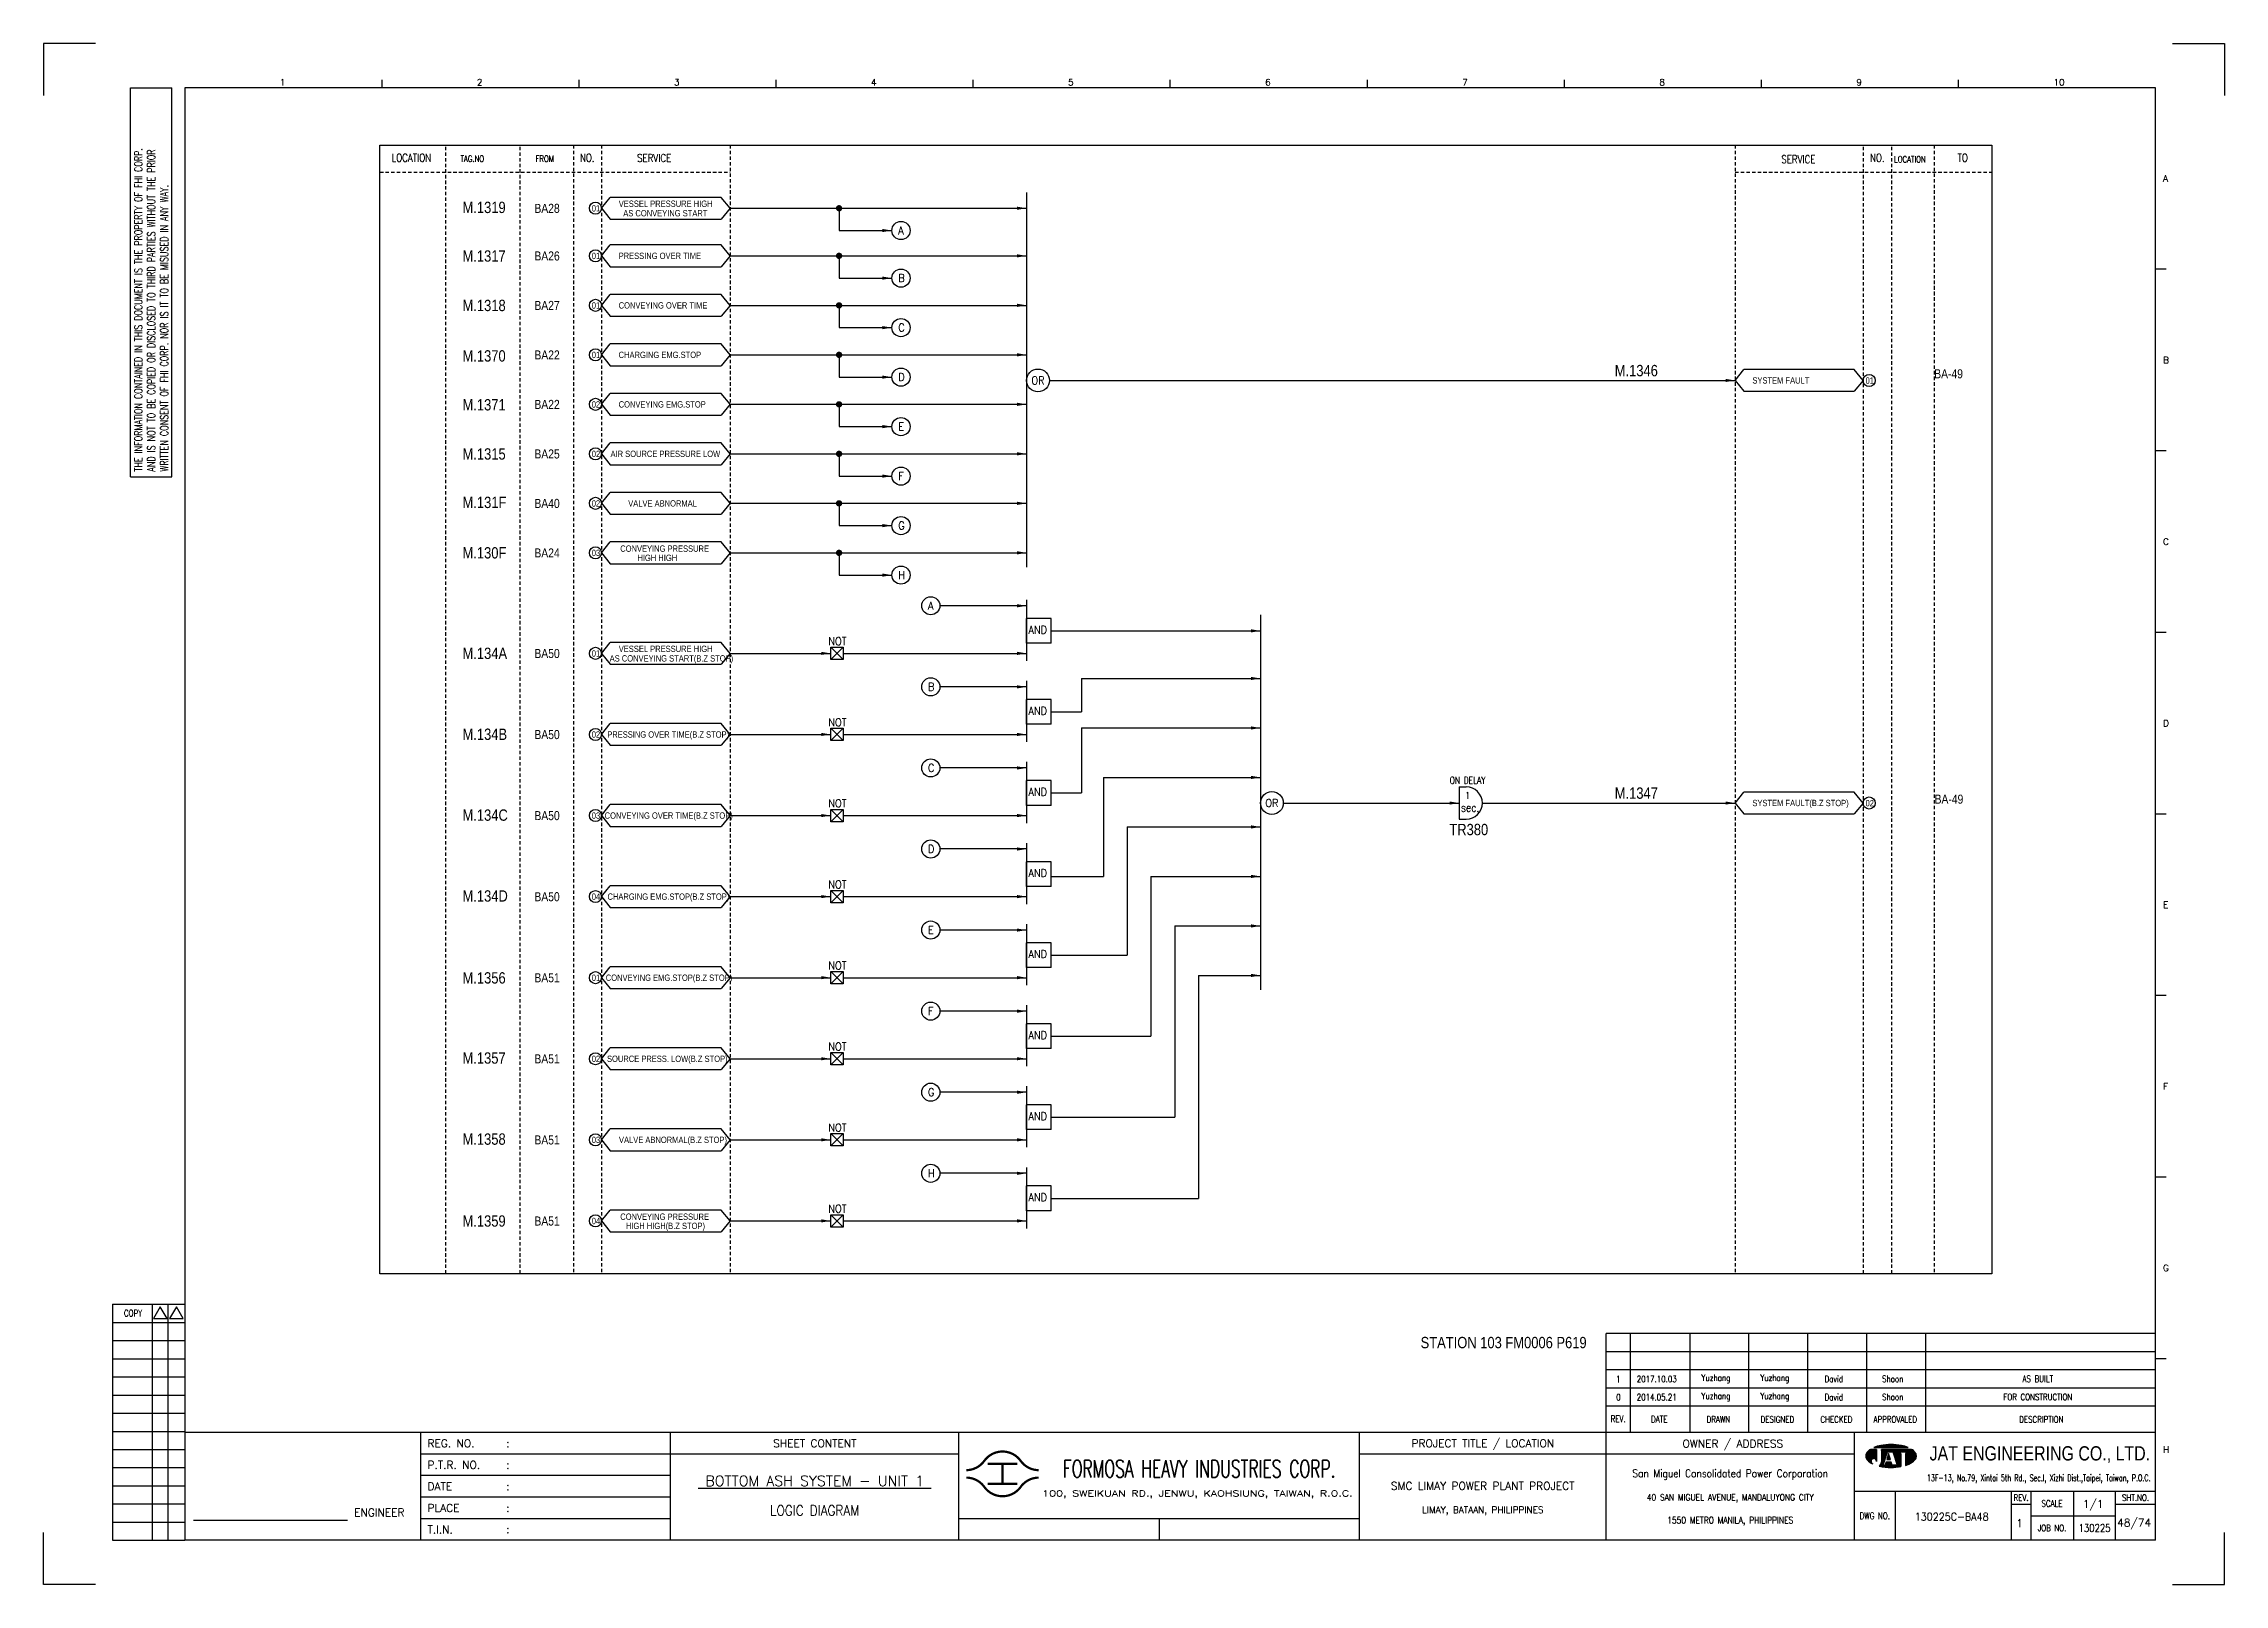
# Model space of a CAD drawing. Extents: x 576 to 1542, y -43 to 639.
import ezdxf
from ezdxf.enums import TextEntityAlignment as Align

# ---------------------------------------------------------------- set-up
doc = ezdxf.new("R2010")
doc.units = 0
doc.header["$MEASUREMENT"] = 0
doc.linetypes.add('HIDDEN', pattern=[4, 1.5, -1, 1.5])
doc.layers.get('0').update_dxf_attribs({"linetype": 'CONTINUOUS'})
doc.layers.get('DEFPOINTS').update_dxf_attribs({"linetype": 'CONTINUOUS'})
for name, color, linetype in [('B_DIM', 7, 'CONTINUOUS'), ('CON', 4, 'CONTINUOUS'), ('DCS', 7, 'CONTINUOUS'), ('DIM', 3, 'CONTINUOUS'), ('HID', 2, 'HIDDEN'), ('T', 2, 'CONTINUOUS'), ('TEXT', 7, 'CONTINUOUS'), ('圖框CON', 4, 'CONTINUOUS'), ('圖框DIM', 3, 'CONTINUOUS'), ('框線', 6, 'CONTINUOUS')]:
    doc.layers.add(name, color=color, linetype=linetype)
doc.styles.add('AEH', font='simplex', dxfattribs={"width": 0.8, "bigfont": 'ae'})
doc.styles.add('DAYUKP', font='complex', dxfattribs={"bigfont": 'DAYUKP.SHX'})
doc.styles.add('E2', font='simplex.shx', dxfattribs={"height": 2})
doc.styles.add('E3', font='simplex.shx', dxfattribs={"height": 3})
doc.styles.add('E4', font='simplex.shx', dxfattribs={"height": 4})
doc.styles.add('ROMANS', font='romans', dxfattribs={"width": 0.8})
doc.styles.add('style3', font='ARIALN.TTF')
doc.styles.add('WMF-Arial0', font='arial.ttf')

msp = doc.modelspace()

# ---------------------------------------------------------------- texts
at = {"layer": 'CON', "style": 'ROMANS'}
for s, height, width, p in [('LOCATION', 3.5, 0.8, (739.12, 588.83)), ('NO.', 3.5, 0.8, (817.02, 588.83)), ('SERVICE', 3.5, 0.8, (846.67, 588.75)), ('SERVICE', 3.5, 0.8, (1353.48, 588.18)), ('NO.', 3.5, 0.8, (1388.45, 588.83)), ('TO', 3.5, 0.8, (1426.25, 588.83)), ('OR', 3.5, 0.9, (1016.67, 490.25)), ('NOT', 3.5, 0.9, (927.86, 374.77)), ('NOT', 3.5, 0.9, (927.86, 338.87)), ('NOT', 3.5, 0.9, (927.86, 302.97)), ('OR', 3.5, 0.9, (1120.29, 303.12)), ('sec.', 3.78, 0.8, (1208.1, 301.11)), ('1', 3.02, 0.8, (1206.99, 306.49)), ('NOT', 3.5, 0.9, (927.86, 267.07)), ('NOT', 3.5, 0.9, (927.86, 231.17)), ('NOT', 3.5, 0.9, (927.86, 195.27)), ('NOT', 3.5, 0.9, (927.86, 159.37)), ('NOT', 3.5, 0.9, (927.86, 123.47))]:
    msp.add_text(s, height=height, dxfattribs=dict(at, width=width)).set_placement(p, align=Align.MIDDLE)
for s, height, width, p in [('TAG.NO', 2.8, 0.8, (760.86, 586.17)), ('FROM', 2.8, 0.8, (794.11, 586.17)), ('LOCATION', 2.8, 0.8, (1395.88, 585.93)), ('AND', 3.5, 0.9, (1012.42, 377.05)), ('AND', 3.5, 0.9, (1012.42, 341.15)), ('AND', 3.5, 0.9, (1012.42, 305.25)), ('ON DELAY', 3.024, 0.8, (1199.03, 310.72)), ('AND', 3.5, 0.9, (1012.42, 269.35)), ('AND', 3.5, 0.9, (1012.42, 233.45)), ('AND', 3.5, 0.9, (1012.42, 197.55)), ('AND', 3.5, 0.9, (1012.42, 161.65)), ('AND', 3.5, 0.9, (1012.42, 125.75))]:
    msp.add_text(s, height=height, dxfattribs=dict(at, width=width)).set_placement(p, align=Align.BOTTOM_LEFT)
at = {"layer": 'CON', "style": 'style3'}
for s, p in [('VESSEL PRESSURE HIGH ', (830.98, 566.26)), ('01', (819.03, 564.22)), ('AS CONVEYING START', (832.97, 562.05)), ('01', (819.03, 543.14)), ('PRESSING OVER TIME', (830.93, 543.17)), ('01', (819.03, 521.22)), ('CONVEYING OVER TIME', (830.93, 521.25)), ('01', (819.03, 499.3)), ('CHARGING EMG.STOP', (830.93, 499.33)), ('SYSTEM FAULT', (1333.12, 488.03)), ('01', (1383.24, 487.97)), ('02', (819.03, 477.38)), ('CONVEYING EMG.STOP', (830.93, 477.41)), ('02', (819.03, 455.47)), ('AIR SOURCE PRESSURE LOW', (827.33, 455.49)), ('02', (819.03, 433.55)), ('VALVE ABNORMAL', (835.16, 433.57)), ('CONVEYING PRESSURE ', (831.64, 413.53)), ('03', (819.03, 411.63)), (' HIGH HIGH', (838.31, 409.46)), ('01', (819.03, 367.11)), ('AS CONVEYING START(B.Z STOP)', (826.95, 364.93)), ('VESSEL PRESSURE HIGH ', (830.98, 369.15)), ('02', (819.03, 331.21)), ('PRESSING OVER TIME(B.Z STOP)', (825.88, 331.23)), ('SYSTEM FAULT(B.Z STOP)', (1333.12, 300.9)), ('02', (1383.24, 300.84)), ('03', (819.03, 295.31)), ('CONVEYING OVER TIME(B.Z STOP)', (824.73, 295.33)), ('04', (819.03, 259.41)), ('CHARGING EMG.STOP(B.Z STOP)', (825.99, 259.43)), ('01', (819.03, 223.51)), ('CONVEYING EMG.STOP(B.Z STOP)', (825.23, 223.53)), ('02', (819.03, 187.61)), ('SOURCE PRESS. LOW(B.Z STOP)', (825.77, 187.63)), ('03', (819.03, 151.71)), ('VALVE ABNORMAL(B.Z STOP)', (831.07, 151.73)), ('04', (819.03, 115.81)), ('CONVEYING PRESSURE ', (831.64, 117.71)), (' HIGH HIGH(B.Z STOP)', (833.21, 113.63))]:
    msp.add_text(s, height=2.8, dxfattribs=at).set_placement(p, align=Align.BOTTOM_LEFT)
for s, p in [('BA28', (793.61, 566.45)), ('BA26', (793.61, 545.37)), ('BA27', (793.61, 523.45)), ('BA22', (793.61, 501.53)), ('BA22', (793.61, 479.62)), ('BA25', (793.61, 457.7)), ('BA40', (793.61, 435.78)), ('BA24', (793.61, 413.86)), ('BA50', (793.61, 369.34)), ('BA50', (793.61, 333.44)), ('BA50', (793.61, 297.54)), ('BA50', (793.61, 261.64)), ('BA51', (793.61, 225.74)), ('BA51', (793.61, 189.84)), ('BA51', (793.61, 153.94)), ('BA51', (793.61, 118.04))]:
    msp.add_text(s, height=4, dxfattribs=at).set_placement(p, align=Align.MIDDLE_LEFT)
at = {"layer": 'CON', "color": 6, "style": 'ROMANS', "width": 0.9}
for s, p in [('A', (954.76, 553.87)), ('B', (954.76, 532.79)), ('C', (954.76, 510.87)), ('D', (954.76, 488.95)), ('E', (954.76, 467.03)), ('F', (954.76, 445.11)), ('G', (954.76, 423.19)), ('H', (954.76, 401.27)), ('A', (967.96, 387.7)), ('B', (967.96, 351.8)), ('C', (967.96, 315.89)), ('D', (967.96, 279.99)), ('E', (967.96, 244.09)), ('F', (967.96, 208.19)), ('G', (967.96, 172.29)), ('H', (967.96, 136.39))]:
    msp.add_text(s, height=3.5, dxfattribs=at).set_placement(p, align=Align.BOTTOM_LEFT)
at = {"layer": 'CON', "style": 'style3'}
for p in [(1413.65, 491.19), (1413.81, 302.84)]:
    msp.add_text('BA-49', height=4, dxfattribs=at).set_placement(p)
at = {"layer": 'DCS', "linetype": 'ByBlock', "style": 'style3'}
for s, p in [('M.1319', (761.78, 564.38)), ('M.1317', (761.78, 542.86)), ('M.1318', (761.78, 520.96)), ('M.1370', (761.78, 498.61)), ('M.1346', (1272.14, 492.11)), ('M.1371', (761.78, 476.98)), ('M.1315', (761.78, 455.2)), ('M.131F', (761.78, 433.75)), ('M.130F', (761.78, 411.42)), ('M.134A', (761.78, 366.92)), ('M.134B', (761.78, 331.07)), ('M.1347', (1272.14, 305.01)), ('M.134C', (761.78, 295.28)), ('TR380', (1198.89, 288.89)), ('M.134D', (761.78, 259.47)), ('M.1356', (761.78, 223.19)), ('M.1357', (761.78, 187.71)), ('M.1358', (761.78, 151.81)), ('M.1359', (761.78, 115.55)), ('STATION 103 FM0006 P619', (1186.15, 61.71))]:
    msp.add_text(s, height=5, dxfattribs=at).set_placement(p)
at = {"layer": 'T', "style": 'AEH', "width": 0.8}
for s, height, p in [('1', 2.87, (1273.73, 48.03)), ('2017.10.03', 2.871, (1290.74, 48.07)), ('Yuzhang', 2.871, (1316.94, 48.15)), ('Yuzhang', 2.871, (1343.05, 48.15)), ('David', 2.871, (1369.17, 48.15)), ('Shoon', 2.871, (1395.28, 48.15)), ('AS BUILT', 2.871, (1459.55, 48.15)), ('0', 2.87, (1273.73, 39.99)), ('2014.05.21', 2.871, (1290.74, 40.03)), ('Yuzhang', 2.871, (1316.94, 40.11)), ('Yuzhang', 2.871, (1343.05, 40.11)), ('David', 2.871, (1369.17, 40.11)), ('Shoon', 2.871, (1395.28, 40.11)), ('FOR CONSTRUCTION', 2.8714, (1459.55, 40.11))]:
    msp.add_text(s, height=height, dxfattribs=at).set_placement(p, align=Align.MIDDLE)
at = {"layer": 'TEXT', "color": 2, "style": 'E3', "width": 0.8}
msp.add_text('130225', height=3.446, dxfattribs=at).set_placement((1484.68, -17.91), align=Align.MIDDLE_CENTER)

# ---------------------------------------------------------------- blocks, each defined once
blk = doc.blocks.new('LEADER')
at = {"layer": 'CON'}
blk.add_solid([(0.85, -0.57), (0.85, -1.57), (3.85, -1.07)], dxfattribs=at)
blk = doc.blocks.new('Sht_Cont_T3')
at = {"layer": 'TEXT', "color": 3, "linetype": 'Continuous', "style": 'E4'}
for tag, p in [('$SHT_CONT_L1$', (55.63, 24.91)), ('$SHT_CONT_L2$', (55.63, 16.61)), ('$SHT_CONT_L3$', (55.63, 8.3))]:
    blk.add_attdef(tag, text='', height=4, dxfattribs=at).set_placement(p, align=Align.MIDDLE)
blk = doc.blocks.new('1880-TITLE_BLK')
at = {"layer": 'TEXT', "color": 2, "linetype": 'Continuous', "style": 'E3'}
for tag, p in [('DWG_NO', (736.41, 26.44)), ('REV', (762.59, 23.97)), ('SCALE', (790.95, 31.17)), ('SHT_NO', (806.74, 23.97))]:
    blk.add_attdef(tag, text='', height=3, dxfattribs=at).set_placement(p, align=Align.MIDDLE)
at = {"layer": 'TEXT', "linetype": 'Continuous', "style": 'E2', "width": 0.6}
for tag, p in [('REV_DATE', (418.65, 19.76)), ('APPR_DATE', (492.93, 19.76))]:
    blk.add_attdef(tag, text='', height=2, dxfattribs=at).set_placement(p, align=Align.MIDDLE_LEFT)
blk = doc.blocks.new('1')
at = {"ltscale": 500, "const_width": 0.99}
blk.add_lwpolyline([(1686.83, 57.65, -0.241531), (1678.79, 61.78, 0.512989), (1662.7, 61.78, -0.241531), (1654.66, 57.65, -0.241531)], format="xyb", dxfattribs=at)
for points in [[(1664.14, 60.4), (1677.35, 60.4)], [(1670.74, 60.4), (1670.74, 51.6)], [(1664.14, 51.6), (1677.35, 51.6)]]:
    blk.add_lwpolyline(points, dxfattribs=at)
at = {"const_width": 0.99}
blk.add_lwpolyline([(1686.83, 54.35, 0.241531), (1678.79, 50.22, -0.512989), (1662.7, 50.22, 0.241531), (1654.66, 54.35, 0.241531)], format="xyb", dxfattribs=at)
at = {"layer": 'B_DIM'}
for p, q in [((2181.53, 118.11), (1938.08, 118.11)), ((1938.08, 74.29), (1938.08, 118.11)), ((1948.92, 74.29), (1948.92, 118.11)), ((1975.28, 74.29), (1975.28, 118.11)), ((2001.39, 74.29), (2001.39, 118.11)), ((2027.5, 74.29), (2027.5, 118.11)), ((2053.62, 74.29), (2053.62, 118.11)), ((2079.73, 74.29), (2079.73, 118.11)), ((2181.53, 110.07), (1938.08, 110.07)), ((1938.08, 77.93), (1938.08, 104.33)), ((2181.53, 102.03), (1938.08, 102.03)), ((2181.53, 93.99), (1938.08, 93.99)), ((2181.53, 85.95), (1938.08, 85.95))]:
    blk.add_line(p, q, dxfattribs=at)
at = {"layer": 'CON'}
for points in [[(1523.67, 26.6), (1523.67, 74.29)], [(1651.45, 26.6), (1651.45, 74.29)]]:
    blk.add_lwpolyline(points, dxfattribs=at)
at = {"layer": 'CON', "ltscale": 500}
for points in [[(1523.67, 64.75), (1413.11, 64.75)], [(1651.45, 64.75), (1523.67, 64.75)], [(1523.67, 55.22), (1413.11, 55.22)], [(1523.67, 45.69), (1413.11, 45.69)], [(1523.67, 36.15), (1413.11, 36.15)]]:
    blk.add_lwpolyline(points, dxfattribs=at)
at = {"layer": 'DEFPOINTS'}
for points in [[(1268.99, 689.33), (1246.02, 689.33), (1246.02, 666.36)], [(2189, 689.33), (2211.97, 689.33), (2211.97, 666.36)], [(1268.99, 7.08), (1246.02, 7.08), (1246.02, 30.05)], [(2189, 7.08), (2211.97, 7.08), (2211.97, 30.05)]]:
    blk.add_lwpolyline(points, dxfattribs=at)
at = {"layer": 'DIM'}
for p, q in [((1276.46, 131.12), (1276.46, 26.6)), ((1276.46, 131.12), (1308.62, 131.12)), ((1294.26, 26.6), (1294.26, 131.12)), ((1301.15, 26.6), (1301.15, 131.12)), ((1276.46, 123.08), (1308.62, 123.08)), ((1276.46, 115.04), (1308.62, 115.04)), ((1276.46, 107), (1308.62, 107)), ((1276.46, 98.96), (1308.62, 98.96)), ((1276.46, 90.92), (1308.62, 90.92)), ((1276.46, 82.88), (1308.62, 82.88)), ((1276.46, 74.84), (1308.62, 74.84)), ((1276.46, 66.8), (1308.62, 66.8)), ((1276.46, 58.76), (1308.62, 58.76)), ((1276.46, 50.72), (1308.62, 50.72)), ((1276.46, 42.68), (1308.62, 42.68)), ((1276.46, 34.64), (1308.62, 34.64)), ((1276.46, 26.6), (1308.62, 26.6))]:
    blk.add_line(p, q, dxfattribs=at)
for points in [[(1297.7, 129.98), (1294.72, 124.81), (1300.69, 124.81)], [(1304.83, 129.98), (1301.84, 124.81), (1307.81, 124.81)]]:
    blk.add_lwpolyline(points, close=True, dxfattribs=at)
at = {"layer": 'T', "lineweight": -3}
for p, q in [((2056.73, 67.67), (2071.93, 67.67)), ((2057.91, 66.87), (2055.21, 66.87)), ((2057.91, 66.87), (2057.91, 61.52)), ((2073.45, 66.87), (2060.05, 66.87)), ((2060.05, 66.33), (2060.05, 66.87)), ((2060.05, 66.87), (2060.05, 61.23)), ((2061.8, 63.05), (2060.05, 61.24)), ((2060.85, 59.91), (2062.72, 65.8)), ((2061.65, 59.91), (2060.85, 59.91)), ((2062.08, 61.25), (2061.65, 59.91)), ((2064.44, 61.25), (2062.08, 61.25)), ((2063.26, 65), (2062.41, 62.32)), ((2062.41, 62.32), (2064.1, 62.32)), ((2062.72, 65.8), (2065.13, 65.8)), ((2064.1, 62.32), (2063.26, 65)), ((2063.79, 65.8), (2065.13, 65.8)), ((2064.86, 59.91), (2064.44, 61.25)), ((2067, 59.91), (2064.86, 59.91)), ((2065.13, 65.8), (2067, 59.91)), ((2066.74, 65.8), (2072.62, 65.8)), ((2066.74, 65), (2066.74, 65.8)), ((2068.61, 65), (2066.74, 65)), ((2068.61, 65), (2068.61, 59.21)), ((2072.62, 65), (2070.75, 65)), ((2070.75, 65), (2070.75, 59.74)), ((2072.62, 65.8), (2072.62, 65))]:
    blk.add_line(p, q, dxfattribs=at)
at = {"layer": 'T', "color": 0, "lineweight": -3}
for p, q in [((2056.94, 67.67), (2057.09, 67.82)), ((2057.16, 67.67), (2057.44, 67.95)), ((2057.39, 67.67), (2057.78, 68.07)), ((2057.61, 67.67), (2058.11, 68.18)), ((2057.83, 67.67), (2058.43, 68.27)), ((2058.05, 67.67), (2058.73, 68.35)), ((2058.27, 67.67), (2059.03, 68.43)), ((2058.49, 67.67), (2059.32, 68.49)), ((2058.72, 67.67), (2059.6, 68.55)), ((2058.94, 67.67), (2059.87, 68.6)), ((2059.16, 67.67), (2060.14, 68.65)), ((2059.38, 67.67), (2060.41, 68.7)), ((2059.6, 67.67), (2060.67, 68.74)), ((2059.82, 67.67), (2060.93, 68.77)), ((2060.05, 67.67), (2061.18, 68.81)), ((2060.27, 67.67), (2061.44, 68.84)), ((2060.49, 67.67), (2061.69, 68.87)), ((2060.71, 67.67), (2061.93, 68.89)), ((2060.93, 67.67), (2062.18, 68.91)), ((2061.15, 67.67), (2062.42, 68.93)), ((2061.38, 67.67), (2062.66, 68.95)), ((2061.6, 67.67), (2062.89, 68.97)), ((2061.82, 67.67), (2063.13, 68.98)), ((2062.04, 67.67), (2063.36, 68.99)), ((2062.26, 67.67), (2063.59, 69)), ((2062.48, 67.67), (2063.82, 69)), ((2062.71, 67.67), (2064.04, 69.01)), ((2062.93, 67.67), (2064.27, 69.01)), ((2063.15, 67.67), (2064.49, 69.01)), ((2063.37, 67.67), (2064.71, 69.01)), ((2063.59, 67.67), (2064.92, 69)), ((2063.81, 67.67), (2065.14, 69)), ((2064.04, 67.67), (2065.35, 68.99)), ((2064.26, 67.67), (2065.56, 68.98)), ((2064.48, 67.67), (2065.78, 68.97)), ((2064.7, 67.67), (2065.98, 68.95)), ((2064.92, 67.67), (2066.19, 68.94)), ((2065.14, 67.67), (2066.4, 68.92)), ((2065.37, 67.67), (2066.6, 68.9)), ((2065.59, 67.67), (2066.8, 68.88)), ((2065.81, 67.67), (2067, 68.86)), ((2066.03, 67.67), (2067.2, 68.84)), ((2066.25, 67.67), (2067.4, 68.82)), ((2066.47, 67.67), (2067.6, 68.79)), ((2066.7, 67.67), (2067.79, 68.77)), ((2066.92, 67.67), (2067.98, 68.74)), ((2067.14, 67.67), (2068.18, 68.71)), ((2067.36, 67.67), (2068.37, 68.68)), ((2067.58, 67.67), (2068.56, 68.64)), ((2067.81, 67.67), (2068.75, 68.61)), ((2068.03, 67.67), (2068.93, 68.58)), ((2068.25, 67.67), (2069.12, 68.54)), ((2068.47, 67.67), (2069.3, 68.5)), ((2068.69, 67.67), (2069.48, 68.46)), ((2068.91, 67.67), (2069.66, 68.42)), ((2069.14, 67.67), (2069.84, 68.37)), ((2069.36, 67.67), (2070.01, 68.33)), ((2069.58, 67.67), (2070.19, 68.28)), ((2069.8, 67.67), (2070.36, 68.23)), ((2070.02, 67.67), (2070.53, 68.18)), ((2070.24, 67.67), (2070.7, 68.13)), ((2070.47, 67.67), (2070.87, 68.07)), ((2070.69, 67.67), (2071.03, 68.02)), ((2070.91, 67.67), (2071.2, 67.96)), ((2071.13, 67.67), (2071.36, 67.9)), ((2071.35, 67.67), (2071.52, 67.84)), ((2071.57, 67.67), (2071.68, 67.77)), ((2071.8, 67.67), (2071.83, 67.71)), ((2053.09, 63.82), (2056.14, 66.87)), ((2053.09, 64.04), (2055.92, 66.87)), ((2053.11, 63.62), (2056.36, 66.87)), ((2053.12, 64.29), (2055.7, 66.87)), ((2053.14, 63.43), (2056.58, 66.87)), ((2053.18, 63.25), (2056.8, 66.87)), ((2053.18, 64.57), (2055.47, 66.87)), ((2053.24, 63.08), (2057.03, 66.87)), ((2053.29, 64.91), (2055.25, 66.87)), ((2053.3, 62.92), (2057.25, 66.87)), ((2053.37, 62.77), (2057.47, 66.87)), ((2053.45, 62.63), (2057.69, 66.87)), ((2053.54, 62.5), (2057.91, 66.86)), ((2053.61, 65.45), (2054.47, 66.31)), ((2053.64, 62.37), (2057.91, 66.64)), ((2053.74, 62.25), (2057.91, 66.42)), ((2053.84, 62.14), (2057.91, 66.2)), ((2053.95, 62.02), (2057.91, 65.98)), ((2054.07, 61.91), (2057.91, 65.75)), ((2054.18, 61.8), (2057.91, 65.53)), ((2054.29, 61.7), (2057.91, 65.31)), ((2054.41, 61.59), (2057.91, 65.09)), ((2054.53, 61.49), (2057.91, 64.87)), ((2054.65, 61.39), (2057.91, 64.65)), ((2054.78, 61.29), (2055.59, 62.11)), ((2054.9, 61.2), (2055.48, 61.77)), ((2055.03, 61.11), (2055.46, 61.53)), ((2055.16, 61.01), (2055.47, 61.33)), ((2055.3, 60.93), (2055.52, 61.15)), ((2055.43, 60.84), (2055.59, 60.99)), ((2055.57, 60.76), (2055.67, 60.85)), ((2055.71, 60.67), (2055.76, 60.73)), ((2055.85, 60.59), (2055.88, 60.62)), ((2056, 60.52), (2056, 60.52)), ((2056.12, 62.63), (2057.91, 64.42)), ((2056.14, 60.44), (2056.14, 60.44)), ((2056.46, 62.75), (2057.91, 64.2)), ((2056.7, 62.77), (2057.91, 63.98)), ((2056.9, 62.75), (2057.91, 63.76)), ((2057.08, 62.71), (2057.91, 63.54)), ((2057.23, 62.64), (2057.91, 63.32)), ((2057.37, 62.56), (2057.91, 63.09)), ((2057.5, 62.46), (2057.91, 62.87)), ((2057.61, 62.35), (2057.91, 62.65)), ((2057.7, 62.23), (2057.91, 62.43)), ((2057.79, 62.09), (2057.91, 62.21)), ((2057.85, 61.93), (2057.91, 61.99)), ((2057.89, 61.75), (2057.91, 61.76)), ((2057.91, 61.54), (2057.91, 61.55)), ((2059.09, 59.4), (2061.43, 61.74)), ((2059.28, 59.36), (2061.33, 61.42)), ((2059.46, 59.32), (2061.23, 61.09)), ((2059.64, 59.29), (2061.12, 60.77)), ((2059.83, 59.25), (2061.02, 60.44)), ((2059.86, 60.39), (2061.54, 62.07)), ((2059.98, 60.73), (2061.64, 62.39)), ((2060.02, 59.22), (2060.92, 60.12)), ((2060.03, 61), (2061.74, 62.72)), ((2060.05, 63.24), (2063.68, 66.87)), ((2060.05, 63.46), (2063.46, 66.87)), ((2060.05, 63.68), (2063.23, 66.87)), ((2060.05, 63.9), (2063.01, 66.87)), ((2060.05, 64.13), (2062.79, 66.87)), ((2060.05, 64.35), (2062.57, 66.87)), ((2060.05, 64.57), (2062.35, 66.87)), ((2060.05, 64.79), (2062.13, 66.87)), ((2060.05, 65.01), (2061.9, 66.87)), ((2060.05, 65.23), (2061.68, 66.87)), ((2060.05, 65.46), (2061.46, 66.87)), ((2060.05, 66.12), (2060.79, 66.87)), ((2060.05, 66.34), (2060.57, 66.87)), ((2060.05, 66.56), (2060.35, 66.87)), ((2060.05, 66.79), (2060.13, 66.87)), ((2060.05, 65.68), (2061.24, 66.87)), ((2060.05, 65.9), (2061.02, 66.87)), ((2060.05, 63.02), (2062.67, 65.64)), ((2060.05, 62.8), (2062.57, 65.32)), ((2060.05, 62.57), (2062.47, 64.99)), ((2060.05, 62.35), (2062.36, 64.67)), ((2060.05, 62.13), (2062.26, 64.34)), ((2060.05, 61.91), (2062.16, 64.02)), ((2060.05, 61.69), (2062.05, 63.69)), ((2060.05, 61.46), (2061.95, 63.37)), ((2060.05, 61.24), (2060.05, 61.24)), ((2060.21, 59.19), (2060.93, 59.91)), ((2060.4, 59.16), (2061.15, 59.91)), ((2060.59, 59.13), (2061.38, 59.91)), ((2060.78, 59.1), (2061.6, 59.91)), ((2060.98, 59.07), (2063.16, 61.25)), ((2061.17, 59.04), (2063.38, 61.25)), ((2061.37, 59.02), (2063.6, 61.25)), ((2061.57, 59), (2063.82, 61.25)), ((2061.68, 59.99), (2062.94, 61.25)), ((2061.77, 58.97), (2064.04, 61.25)), ((2061.78, 60.32), (2062.71, 61.25)), ((2061.88, 60.64), (2062.49, 61.25)), ((2061.97, 58.95), (2064.27, 61.25)), ((2061.99, 60.96), (2062.27, 61.25)), ((2062.17, 58.94), (2064.45, 61.21)), ((2062.38, 58.92), (2064.51, 61.05)), ((2062.45, 62.32), (2063.71, 63.57)), ((2062.5, 62.58), (2063.65, 63.74)), ((2062.58, 58.9), (2064.56, 60.88)), ((2062.6, 62.91), (2063.6, 63.91)), ((2062.68, 62.32), (2063.76, 63.4)), ((2062.7, 63.23), (2063.55, 64.08)), ((2062.79, 58.89), (2064.61, 60.71)), ((2062.8, 63.56), (2063.49, 64.25)), ((2062.83, 65.8), (2063.9, 66.87)), ((2062.9, 62.32), (2063.81, 63.24)), ((2062.91, 63.88), (2063.44, 64.42)), ((2063, 58.88), (2064.67, 60.54)), ((2063.01, 64.2), (2063.39, 64.58)), ((2063.05, 65.8), (2064.12, 66.87)), ((2063.11, 64.53), (2063.33, 64.75)), ((2063.12, 62.32), (2063.87, 63.07)), ((2063.21, 64.85), (2063.28, 64.92)), ((2063.21, 58.87), (2064.72, 60.37)), ((2063.27, 65.8), (2064.34, 66.87)), ((2063.34, 62.32), (2063.92, 62.9)), ((2063.43, 58.86), (2064.77, 60.2)), ((2063.49, 65.8), (2064.56, 66.87)), ((2063.56, 62.32), (2063.97, 62.73)), ((2063.64, 58.85), (2064.82, 60.03)), ((2063.72, 65.8), (2064.79, 66.87)), ((2063.78, 62.32), (2064.03, 62.56)), ((2063.86, 58.85), (2064.92, 59.91)), ((2063.94, 65.8), (2065.01, 66.87)), ((2064.01, 62.32), (2064.08, 62.39)), ((2064.08, 58.84), (2065.15, 59.91)), ((2064.16, 65.8), (2065.23, 66.87)), ((2064.3, 58.84), (2065.37, 59.91)), ((2064.38, 65.8), (2065.45, 66.87)), ((2064.52, 58.84), (2065.59, 59.91)), ((2064.6, 65.8), (2065.67, 66.87)), ((2064.74, 58.85), (2065.81, 59.91)), ((2064.82, 65.8), (2065.89, 66.87)), ((2064.97, 58.85), (2066.03, 59.91)), ((2065.05, 65.8), (2066.12, 66.87)), ((2065.16, 65.69), (2066.34, 66.87)), ((2065.2, 58.86), (2066.25, 59.91)), ((2065.22, 65.53), (2066.56, 66.87)), ((2065.27, 65.36), (2066.78, 66.87)), ((2065.32, 65.19), (2067, 66.87)), ((2065.38, 65.02), (2067.22, 66.87)), ((2065.43, 64.85), (2067.45, 66.87)), ((2065.43, 58.87), (2066.48, 59.91)), ((2065.48, 64.69), (2067.67, 66.87)), ((2065.54, 64.52), (2066.74, 65.71)), ((2065.59, 64.35), (2066.74, 65.49)), ((2065.65, 64.18), (2066.74, 65.27)), ((2065.66, 58.88), (2066.7, 59.91)), ((2065.7, 64.01), (2066.74, 65.05)), ((2065.75, 63.84), (2066.9, 65)), ((2065.81, 63.68), (2067.12, 65)), ((2065.86, 63.51), (2067.35, 65)), ((2065.9, 58.89), (2066.92, 59.91)), ((2065.91, 63.34), (2067.57, 65)), ((2065.97, 63.17), (2067.79, 65)), ((2066.02, 63), (2068.01, 65)), ((2066.07, 62.84), (2068.23, 65)), ((2066.13, 62.67), (2068.46, 65)), ((2066.14, 58.91), (2068.61, 61.38)), ((2066.18, 62.5), (2068.61, 64.93)), ((2066.23, 62.33), (2068.61, 64.71)), ((2066.29, 62.16), (2068.61, 64.48)), ((2066.34, 61.99), (2068.61, 64.26)), ((2066.38, 58.93), (2068.61, 61.16)), ((2066.39, 61.83), (2068.61, 64.04)), ((2066.45, 61.66), (2068.61, 63.82)), ((2066.5, 61.49), (2068.61, 63.6)), ((2066.56, 61.32), (2068.61, 63.38)), ((2066.61, 61.15), (2068.61, 63.15)), ((2066.62, 58.95), (2068.61, 60.94)), ((2066.66, 60.99), (2068.61, 62.93)), ((2066.72, 60.82), (2068.61, 62.71)), ((2066.77, 60.65), (2068.61, 62.49)), ((2066.82, 65.8), (2067.89, 66.87)), ((2066.82, 60.48), (2068.61, 62.27)), ((2066.87, 58.97), (2068.61, 60.72)), ((2066.88, 60.31), (2068.61, 62.05)), ((2066.93, 60.14), (2068.61, 61.82)), ((2066.98, 59.98), (2068.61, 61.6)), ((2067.04, 65.8), (2068.11, 66.87)), ((2067.11, 59), (2068.61, 60.49)), ((2067.26, 65.8), (2068.33, 66.87)), ((2067.37, 59.03), (2068.61, 60.27)), ((2067.48, 65.8), (2068.55, 66.87)), ((2067.62, 59.06), (2068.61, 60.05)), ((2067.71, 65.8), (2068.78, 66.87)), ((2067.88, 59.1), (2068.61, 59.83)), ((2067.93, 65.8), (2069, 66.87)), ((2068.14, 59.14), (2068.61, 59.61)), ((2068.15, 65.8), (2069.22, 66.87)), ((2068.37, 65.8), (2069.44, 66.87)), ((2068.4, 59.18), (2068.61, 59.38)), ((2068.59, 65.8), (2069.66, 66.87)), ((2068.81, 65.8), (2069.88, 66.87)), ((2069.04, 65.8), (2070.11, 66.87)), ((2069.26, 65.8), (2070.33, 66.87)), ((2069.48, 65.8), (2070.55, 66.87)), ((2069.7, 65.8), (2070.77, 66.87)), ((2069.92, 65.8), (2070.99, 66.87)), ((2070.14, 65.8), (2071.21, 66.87)), ((2070.37, 65.8), (2071.44, 66.87)), ((2070.59, 65.8), (2071.66, 66.87)), ((2070.75, 63.08), (2074.07, 66.4)), ((2070.75, 62.86), (2074.19, 66.3)), ((2070.75, 62.63), (2074.31, 66.2)), ((2070.75, 62.41), (2074.43, 66.09)), ((2070.75, 62.19), (2074.54, 65.98)), ((2070.75, 61.97), (2074.66, 65.87)), ((2070.75, 61.75), (2074.77, 65.76)), ((2070.75, 61.53), (2074.87, 65.65)), ((2070.75, 61.3), (2074.98, 65.53)), ((2070.75, 61.08), (2075.08, 65.41)), ((2070.75, 60.86), (2075.17, 65.28)), ((2070.75, 60.64), (2075.25, 65.14)), ((2070.75, 63.96), (2071.78, 65)), ((2070.75, 63.74), (2072, 65)), ((2070.75, 63.52), (2072.22, 65)), ((2070.75, 63.3), (2072.45, 65)), ((2070.75, 64.41), (2071.34, 65)), ((2070.75, 64.19), (2071.56, 65)), ((2070.75, 64.85), (2070.89, 65)), ((2070.75, 64.63), (2071.12, 65)), ((2070.75, 60.42), (2075.33, 64.99)), ((2070.75, 60.2), (2075.39, 64.84)), ((2070.75, 59.97), (2075.45, 64.67)), ((2070.75, 59.75), (2075.5, 64.5)), ((2070.81, 65.8), (2071.88, 66.87)), ((2071.03, 65.8), (2072.1, 66.87)), ((2071.07, 59.85), (2075.53, 64.32)), ((2071.25, 65.8), (2072.32, 66.87)), ((2071.42, 59.97), (2075.56, 64.12)), ((2071.47, 65.8), (2072.54, 66.87)), ((2071.7, 65.8), (2072.77, 66.87)), ((2071.78, 60.12), (2075.57, 63.9)), ((2071.92, 65.8), (2072.99, 66.87)), ((2072.14, 65.8), (2073.21, 66.87)), ((2072.17, 60.28), (2075.55, 63.67)), ((2072.36, 65.8), (2073.43, 66.87)), ((2072.58, 65.8), (2073.57, 66.78)), ((2072.59, 60.48), (2075.51, 63.4)), ((2072.62, 65.62), (2073.7, 66.69)), ((2072.62, 65.39), (2073.83, 66.6)), ((2072.62, 65.17), (2073.95, 66.5)), ((2073.08, 60.75), (2075.42, 63.1)), ((2073.74, 61.19), (2075.24, 62.69))]:
    blk.add_line(p, q, dxfattribs=at)
at = {"layer": 'T', "lineweight": -3}
for centre, major_axis, start_param, end_param in [((2062.5, 54), (-10.49, 10.49), 5.683021, 5.897183), ((2064.33, 44.23), (-17.52, 17.52), 5.497787, 5.683021), ((2064.33, 44.23), (17.52, 17.52), 0.600164, 0.785398), ((2066.16, 54), (10.49, 10.49), 0.386002, 0.600164), ((2055.58, 63.92), (1.76, 1.76), 1.614811, 2.356194), ((2055.58, 63.92), (-1.76, 1.76), 0.785398, 1.526782), ((2059.72, 60.14), (-5.73, 5.73), 6.088179, 6.3272), ((2059.72, 67.71), (5.73, 5.73), 3.097578, 3.478972), ((2056.68, 61.54), (-0.868, 0.868), 3.906164, 8.245601), ((2057.88, 61.28), (1.53, 1.53), 4.470635, 5.546585), ((2064.33, 83.62), (17.52, 17.52), 3.710226, 3.926991), ((2064.33, 83.62), (17.52, 17.52), 3.926991, 4.100643), ((2066.16, 73.85), (-10.49, 10.49), 2.670765, 2.781027), ((2068.93, 67.71), (-5.73, 5.73), 2.781027, 3.185607), ((2068.93, 60.14), (-5.73, 5.73), 4.668374, 4.907395), ((2073.07, 63.92), (-1.76, 1.76), 3.926991, 4.668374), ((2073.07, 63.92), (1.76, 1.76), 4.756403, 5.497787)]:
    blk.add_ellipse(centre, major_axis=major_axis, ratio=1, start_param=start_param, end_param=end_param, dxfattribs=at)
at = {"layer": '圖框CON'}
for p, q in [((1284.5, 669.81), (1302.87, 669.81)), ((1284.5, 497.52), (1284.5, 669.81)), ((1302.87, 497.52), (1302.87, 669.81)), ((1395.91, 669.85), (1395.91, 673.29)), ((1483.2, 669.85), (1483.2, 673.29)), ((1570.49, 669.85), (1570.49, 673.29)), ((1657.78, 669.85), (1657.78, 673.29)), ((1745.08, 669.85), (1745.08, 673.29)), ((1832.37, 669.85), (1832.37, 673.29)), ((1919.66, 669.85), (1919.66, 673.29)), ((2006.95, 669.85), (2006.95, 673.29)), ((2094.24, 669.85), (2094.24, 673.29)), ((2186.14, 589.41), (2181.53, 589.41)), ((2186.14, 509.01), (2181.53, 509.01)), ((1284.5, 497.52), (1302.87, 497.52)), ((2186.14, 428.61), (2181.53, 428.61)), ((2186.14, 348.2), (2181.53, 348.2)), ((2186.14, 267.8), (2181.53, 267.8)), ((2186.14, 187.4), (2181.53, 187.4)), ((2186.14, 107), (2181.53, 107)), ((2048.1, 48.3), (2181.53, 48.3)), ((2066.14, 48.3), (2066.14, 26.6)), ((2117.55, 48.3), (2117.55, 26.6)), ((2117.55, 42.62), (2126.28, 42.62)), ((2126.28, 48.3), (2126.28, 26.6)), ((2145.25, 26.6), (2145.25, 48.3)), ((2163.72, 26.6), (2163.72, 48.3)), ((2163.72, 42.62), (2181.53, 42.62)), ((1740.17, 36.15), (1740.17, 26.6)), ((2126.28, 37.45), (2163.72, 37.45))]:
    blk.add_line(p, q, dxfattribs=at)
for points in [[(1413.11, 26.6), (1413.11, 74.29)], [(1828.89, 26.6), (1828.89, 74.29)], [(1938.08, 26.6), (1938.08, 74.29)], [(2048.1, 26.6), (2048.1, 74.29)], [(2048.1, 64.75), (1828.89, 64.75)], [(1828.89, 36.15), (1802.67, 36.15), (1651.45, 36.15)]]:
    blk.add_lwpolyline(points, dxfattribs=at)
at = {"layer": '圖框DIM'}
blk.add_line((1312.36, 35.55), (1380.65, 35.55), dxfattribs=at)
at = {"layer": '框線'}
for p, q in [((1308.62, 669.81), (1308.62, 26.6)), ((2181.53, 669.81), (1308.62, 669.81)), ((2181.53, 26.6), (2181.53, 669.81)), ((2181.53, 74.29), (1308.62, 74.29)), ((2181.53, 26.6), (1308.62, 26.6))]:
    blk.add_line(p, q, dxfattribs=at)
at = {"style": 'DAYUKP'}
for s, height, p in [('1', 2.87, (1350.64, 670.78)), ('2', 2.87, (1437.93, 670.78)), ('3', 2.87, (1525.22, 670.78)), ('4', 2.87, (1612.51, 670.78)), ('5', 2.87, (1699.8, 670.78)), ('6', 2.87, (1787.1, 670.78)), ('7', 2.87, (1874.39, 670.78)), ('8', 2.87, (1961.68, 670.78)), ('9', 2.87, (2048.97, 670.78)), ('10', 2.871, (2136.26, 670.78))]:
    blk.add_text(s, height=height, dxfattribs=at).set_placement(p)
for s, p in [('A', (2184.79, 629.6)), ('B', (2184.79, 549.2)), ('C', (2184.79, 468.8)), ('D', (2184.79, 388.39)), ('E', (2184.79, 307.99)), ('F', (2184.79, 227.59)), ('G', (2184.79, 147.19)), ('H', (2184.79, 66.79))]:
    blk.add_text(s, height=2.87, dxfattribs=at).set_placement(p, align=Align.MIDDLE_LEFT)
at = {"style": 'WMF-Arial0', "width": 0.8}
blk.add_text('JAT ENGINEERING CO., LTD.', height=6.3172, dxfattribs=at).set_placement((2130.24, 64.55), align=Align.MIDDLE)
at = {"color": 90, "ltscale": 500, "style": 'ROMANS', "width": 0.65}
blk.add_text('FORMOSA HEAVY INDUSTRIES CORP.', height=7.7366, dxfattribs=at).set_placement((1757.9, 58.28), align=Align.MIDDLE)
at = {"color": 2, "ltscale": 500, "style": 'ROMANS', "width": 0.85}
blk.add_text('San Miguel Consolidated Power Corporation', height=3.4457, dxfattribs=at).set_placement((1993.09, 56.23), align=Align.MIDDLE_CENTER)
at = {"color": 2, "ltscale": 500, "style": 'ROMANS'}
for s, height, p in [('SMC LIMAY POWER PLANT PROJECT', 3.4457, (1883.48, 50.7)), ('LIMAY, BATAAN, PHILIPPINES', 2.8714, (1883.48, 40.08))]:
    blk.add_text(s, height=height, dxfattribs=at).set_placement(p, align=Align.MIDDLE_CENTER)
at = {"color": 4, "ltscale": 500, "style": 'ROMANS', "width": 0.85}
for s, p in [('40 SAN MIGUEL AVENUE, MANDALUYONG CITY', (1993.09, 45.61)), ('1550 METRO MANILA, PHILIPPINES', (1993.09, 35.51))]:
    blk.add_text(s, height=2.8714, dxfattribs=at).set_placement(p, align=Align.MIDDLE_CENTER)
at = {"layer": 'B_DIM', "style": 'AEH', "width": 0.8}
for s, height, p in [('REV.', 2.871, (1943.45, 80.37)), ('DATE', 2.871, (1961.68, 80.21)), ('DRAWN', 2.871, (1987.87, 80.12)), ('DESIGNED', 2.871, (2013.98, 80.12)), ('CHECKED', 2.871, (2040.1, 80.12)), ('APPROVALED', 2.871, (2066.21, 80.12)), ('DESCRIPTION', 2.8714, (2130.87, 80.12))]:
    blk.add_text(s, height=height, dxfattribs=at).set_placement(p, align=Align.MIDDLE)
at = {"layer": 'DIM', "style": 'ROMANS', "width": 0.75}
for s, p in [('THE INFORMATION CONTAINED IN THIS DOCUMENT IS THE PROPERTY OF FHI CORP.', (1287.94, 499.82)), ('AND IS NOT TO BE COPIED OR DISCLOSED TO THIRD PARTIES WITHOUT THE PRIOR', (1293.68, 499.82)), ('WRITTEN CONSENT OF FHI CORP. NOR IS IT TO BE MISUSED IN ANY WAY.', (1299.43, 499.82))]:
    blk.add_text(s, height=3.4457, rotation=90, dxfattribs=at).set_placement(p, align=Align.MIDDLE_LEFT)
at = {"layer": 'DIM', "style": 'ROMANS', "width": 0.8}
blk.add_text('COPY', height=2.871, dxfattribs=at).set_placement((1285.64, 127.16), align=Align.MIDDLE)
at = {"layer": 'HID', "ltscale": 500, "style": 'ROMANS'}
for s, height, p in [('REG. NO.', 3.446, (1416.1, 69.52)), (':', 3.45, (1450.9, 69.52)), ('P.T.R. NO.', 3.446, (1416.1, 59.99)), (':', 3.45, (1450.9, 59.99)), ('DATE', 3.446, (1416.1, 50.45)), (':', 3.45, (1450.9, 50.45)), ('PLACE', 3.446, (1416.1, 40.92)), (':', 3.45, (1450.9, 40.92)), ('T.I.N.', 3.446, (1416.1, 31.37)), (':', 3.45, (1450.9, 31.39))]:
    blk.add_text(s, height=height, dxfattribs=at).set_placement(p, align=Align.MIDDLE_LEFT)
for s, p in [('SHEET CONTENT', (1587.56, 69.52)), ('PROJECT TITLE / LOCATION', (1883.48, 69.28)), ('OWNER / ADDRESS', (1994.25, 69.12))]:
    blk.add_text(s, height=3.4457, dxfattribs=at).set_placement(p, align=Align.MIDDLE)
at = {"layer": 'HID', "style": 'ROMANS', "width": 1.216198}
blk.add_text('100, SWEIKUAN RD., JENWU, KAOHSIUNG, TAIWAN, R.O.C.', height=2.5897, dxfattribs=at).set_placement((1688.31, 46.06), (1825.84, 46.06), align=Align.FIT)
at = {"layer": 'HID', "style": 'ROMANS'}
blk.add_text('ENGINEER', height=3.446, dxfattribs=at).set_placement((1394.71, 37.18), align=Align.CENTER)
at = {"layer": 'HID', "color": 7, "style": 'ROMANS', "width": 0.8}
for s, p in [('DWG NO.', (2057.12, 37.45)), ('REV.', (2121.92, 45.46)), ('SCALE', (2135.64, 42.87)), ('SHT.NO.', (2172.62, 45.46)), ('JOB NO.', (2135.64, 32.03))]:
    blk.add_text(s, height=2.871, dxfattribs=at).set_placement(p, align=Align.MIDDLE)
at = {"layer": 'T', "color": 2, "ltscale": 500, "style": 'ROMANS', "width": 0.65}
blk.add_text('13F-13, No.79, Xintai 5th Rd., Sec.I, Xizhi Dist.,Taipei, Taiwan, P.O.C.', height=2.8714, dxfattribs=at).set_placement((2129.74, 52.81), align=Align.CENTER)

# ---------------------------------------------------------------- linework, layer by layer
at = {"layer": 'CON', "color": 6}
for p, q in [((823.32, 566.5), (827.22, 571.32)), ((876.35, 571.32), (827.22, 571.32)), ((880.25, 566.5), (876.35, 571.32)), ((1011.63, 573.54), (1011.63, 407.6)), ((823.32, 566.5), (827.22, 561.69)), ((827.22, 561.69), (876.35, 561.69)), ((880.25, 566.5), (876.35, 561.69)), ((823.32, 545.42), (827.22, 550.24)), ((823.32, 545.42), (827.22, 540.61)), ((876.35, 550.24), (827.22, 550.24)), ((880.25, 545.42), (876.35, 550.24)), ((880.25, 545.42), (876.35, 540.61)), ((827.22, 540.61), (876.35, 540.61)), ((823.32, 523.5), (827.22, 528.32)), ((823.32, 523.5), (827.22, 518.69)), ((876.35, 528.32), (827.22, 528.32)), ((880.25, 523.5), (876.35, 528.32)), ((880.25, 523.5), (876.35, 518.69)), ((827.22, 518.69), (876.35, 518.69)), ((823.32, 501.58), (827.22, 506.4)), ((876.35, 506.4), (827.22, 506.4)), ((880.25, 501.58), (876.35, 506.4)), ((823.32, 501.58), (827.22, 496.77)), ((827.22, 496.77), (876.35, 496.77)), ((880.25, 501.58), (876.35, 496.77)), ((1325.45, 490.25), (1329.35, 495.07)), ((1378.25, 495.07), (1329.35, 495.07)), ((1382.15, 490.25), (1378.25, 495.07)), ((823.32, 479.67), (827.22, 484.48)), ((876.35, 484.48), (827.22, 484.48)), ((880.25, 479.67), (876.35, 484.48)), ((1325.45, 490.25), (1329.35, 485.43)), ((1329.35, 485.43), (1378.25, 485.43)), ((1382.15, 490.25), (1378.25, 485.43)), ((823.32, 479.67), (827.22, 474.85)), ((827.22, 474.85), (876.35, 474.85)), ((880.25, 479.67), (876.35, 474.85)), ((823.32, 457.75), (827.22, 462.56)), ((823.32, 457.75), (827.22, 452.93)), ((876.35, 462.56), (827.22, 462.56)), ((880.25, 457.75), (876.35, 462.56)), ((880.25, 457.75), (876.35, 452.93)), ((827.22, 452.93), (876.35, 452.93)), ((823.32, 435.83), (827.22, 440.64)), ((823.32, 435.83), (827.22, 431.01)), ((876.35, 440.64), (827.22, 440.64)), ((880.25, 435.83), (876.35, 440.64)), ((880.25, 435.83), (876.35, 431.01)), ((827.22, 431.01), (876.35, 431.01)), ((823.32, 413.91), (827.22, 418.72)), ((876.35, 418.72), (827.22, 418.72)), ((880.25, 413.91), (876.35, 418.72)), ((823.32, 413.91), (827.22, 409.09)), ((827.22, 409.09), (876.35, 409.09)), ((880.25, 413.91), (876.35, 409.09)), ((1011.63, 393.09), (1011.63, 366.07)), ((1115.25, 386.41), (1115.25, 220.47)), ((1011.63, 373.89), (1011.63, 384.85)), ((1022.49, 384.85), (1011.63, 384.85)), ((1022.49, 373.89), (1022.49, 384.85)), ((823.32, 369.39), (827.22, 374.21)), ((823.32, 369.39), (827.22, 364.57)), ((876.35, 374.21), (827.22, 374.21)), ((880.25, 369.39), (876.35, 374.21)), ((880.25, 369.39), (876.35, 364.57)), ((924.85, 372.12), (930.31, 372.12)), ((930.31, 372.12), (924.85, 366.66)), ((924.85, 372.12), (930.31, 366.66)), ((924.85, 366.66), (924.85, 372.12)), ((930.31, 372.12), (930.31, 366.66)), ((1022.49, 373.89), (1011.63, 373.89)), ((827.22, 364.57), (876.35, 364.57)), ((930.31, 366.66), (924.85, 366.66)), ((1011.63, 357.19), (1011.63, 330.17)), ((1022.49, 348.95), (1011.63, 348.95)), ((1011.63, 337.99), (1011.63, 348.95)), ((1022.49, 337.99), (1022.49, 348.95)), ((823.32, 333.49), (827.22, 338.31)), ((876.35, 338.31), (827.22, 338.31)), ((880.25, 333.49), (876.35, 338.31)), ((823.32, 333.49), (827.22, 328.67)), ((827.22, 328.67), (876.35, 328.67)), ((880.25, 333.49), (876.35, 328.67)), ((924.85, 336.22), (930.31, 330.76)), ((930.31, 336.22), (924.85, 330.76)), ((924.85, 336.22), (930.31, 336.22)), ((924.85, 330.76), (924.85, 336.22)), ((930.31, 330.76), (924.85, 330.76)), ((930.31, 336.22), (930.31, 330.76)), ((1022.49, 337.99), (1011.63, 337.99)), ((1011.63, 321.29), (1011.63, 294.27)), ((1022.49, 313.05), (1011.63, 313.05)), ((1011.63, 302.09), (1011.63, 313.05)), ((1022.49, 302.09), (1022.49, 313.05)), ((1203.2, 310.26), (1203.2, 295.97)), ((1203.2, 310.26), (1206.37, 310.26)), ((823.32, 297.59), (827.22, 302.41)), ((876.35, 302.41), (827.22, 302.41)), ((880.25, 297.59), (876.35, 302.41)), ((924.85, 300.32), (930.31, 294.86)), ((930.31, 300.32), (924.85, 294.86)), ((924.85, 300.32), (930.31, 300.32)), ((924.85, 294.86), (924.85, 300.32)), ((930.31, 300.32), (930.31, 294.86)), ((1022.49, 302.09), (1011.63, 302.09)), ((1325.45, 303.12), (1329.35, 307.93)), ((1325.45, 303.12), (1329.35, 298.3)), ((1378.25, 307.93), (1329.35, 307.93)), ((1382.15, 303.12), (1378.25, 307.93)), ((1382.15, 303.12), (1378.25, 298.3)), ((823.32, 297.59), (827.22, 292.77)), ((827.22, 292.77), (876.35, 292.77)), ((880.25, 297.59), (876.35, 292.77)), ((930.31, 294.86), (924.85, 294.86)), ((1203.2, 295.97), (1206.37, 295.97)), ((1329.35, 298.3), (1378.25, 298.3)), ((1011.63, 285.39), (1011.63, 258.37)), ((1022.49, 277.15), (1011.63, 277.15)), ((1011.63, 266.19), (1011.63, 277.15)), ((1022.49, 266.19), (1022.49, 277.15)), ((823.32, 261.69), (827.22, 266.51)), ((823.32, 261.69), (827.22, 256.87)), ((876.35, 266.51), (827.22, 266.51)), ((880.25, 261.69), (876.35, 266.51)), ((880.25, 261.69), (876.35, 256.87)), ((924.85, 264.42), (930.31, 258.96)), ((930.31, 264.42), (924.85, 258.96)), ((924.85, 264.42), (930.31, 264.42)), ((924.85, 258.96), (924.85, 264.42)), ((930.31, 264.42), (930.31, 258.96)), ((1022.49, 266.19), (1011.63, 266.19)), ((827.22, 256.87), (876.35, 256.87)), ((930.31, 258.96), (924.85, 258.96)), ((1011.63, 249.49), (1011.63, 222.47)), ((1022.49, 241.25), (1011.63, 241.25)), ((1011.63, 230.29), (1011.63, 241.25)), ((1022.49, 230.29), (1022.49, 241.25)), ((823.32, 225.79), (827.22, 230.6)), ((823.32, 225.79), (827.22, 220.97)), ((876.35, 230.6), (827.22, 230.6)), ((880.25, 225.79), (876.35, 230.6)), ((880.25, 225.79), (876.35, 220.97)), ((924.85, 228.52), (930.31, 223.06)), ((930.31, 228.52), (924.85, 223.06)), ((924.85, 228.52), (930.31, 228.52)), ((924.85, 223.06), (924.85, 228.52)), ((930.31, 223.06), (924.85, 223.06)), ((930.31, 228.52), (930.31, 223.06)), ((1022.49, 230.29), (1011.63, 230.29)), ((827.22, 220.97), (876.35, 220.97)), ((1011.63, 213.59), (1011.63, 186.57)), ((1022.49, 205.35), (1011.63, 205.35)), ((1011.63, 194.39), (1011.63, 205.35)), ((1022.49, 194.39), (1022.49, 205.35)), ((823.32, 189.89), (827.22, 194.7)), ((876.35, 194.7), (827.22, 194.7)), ((880.25, 189.89), (876.35, 194.7)), ((1022.49, 194.39), (1011.63, 194.39)), ((823.32, 189.89), (827.22, 185.07)), ((827.22, 185.07), (876.35, 185.07)), ((880.25, 189.89), (876.35, 185.07)), ((924.85, 192.62), (930.31, 187.16)), ((930.31, 192.62), (924.85, 187.16)), ((924.85, 192.62), (930.31, 192.62)), ((924.85, 187.16), (924.85, 192.62)), ((930.31, 187.16), (924.85, 187.16)), ((930.31, 192.62), (930.31, 187.16)), ((1011.63, 177.69), (1011.63, 150.67)), ((1022.49, 169.45), (1011.63, 169.45)), ((1011.63, 158.49), (1011.63, 169.45)), ((1022.49, 158.49), (1022.49, 169.45)), ((823.32, 153.99), (827.22, 158.8)), ((876.35, 158.8), (827.22, 158.8)), ((880.25, 153.99), (876.35, 158.8)), ((924.85, 156.72), (930.31, 151.26)), ((930.31, 156.72), (924.85, 151.26)), ((924.85, 156.72), (930.31, 156.72)), ((924.85, 151.26), (924.85, 156.72)), ((930.31, 156.72), (930.31, 151.26)), ((1022.49, 158.49), (1011.63, 158.49)), ((823.32, 153.99), (827.22, 149.17)), ((827.22, 149.17), (876.35, 149.17)), ((880.25, 153.99), (876.35, 149.17)), ((930.31, 151.26), (924.85, 151.26)), ((1011.63, 141.79), (1011.63, 114.77)), ((1022.49, 133.55), (1011.63, 133.55)), ((1011.63, 122.59), (1011.63, 133.55)), ((1022.49, 122.59), (1022.49, 133.55)), ((823.32, 118.09), (827.22, 122.9)), ((823.32, 118.09), (827.22, 113.27)), ((876.35, 122.9), (827.22, 122.9)), ((880.25, 118.09), (876.35, 122.9)), ((880.25, 118.09), (876.35, 113.27)), ((924.85, 120.82), (930.31, 115.36)), ((930.31, 120.82), (924.85, 115.36)), ((924.85, 120.82), (930.31, 120.82)), ((924.85, 115.36), (924.85, 120.82)), ((930.31, 120.82), (930.31, 115.36)), ((1022.49, 122.59), (1011.63, 122.59)), ((827.22, 113.27), (876.35, 113.27)), ((930.31, 115.36), (924.85, 115.36))]:
    msp.add_line(p, q, dxfattribs=at)
at = {"layer": 'CON'}
for p, q in [((880.25, 566.5), (1011.63, 566.5)), ((928.57, 566.5), (928.57, 556.64)), ((928.57, 556.64), (951.97, 556.64)), ((880.25, 545.42), (1011.63, 545.42)), ((928.57, 545.42), (928.57, 535.56)), ((928.57, 535.56), (951.97, 535.56)), ((880.25, 523.5), (1011.63, 523.5)), ((928.57, 523.5), (928.57, 513.64)), ((928.57, 513.64), (951.97, 513.64)), ((880.25, 501.58), (1011.63, 501.58)), ((928.57, 501.58), (928.57, 491.72)), ((928.57, 491.72), (951.97, 491.72)), ((1021.71, 490.25), (1325.45, 490.25)), ((880.25, 479.67), (1011.63, 479.67)), ((928.57, 479.67), (928.57, 469.8)), ((928.57, 469.8), (951.97, 469.8)), ((880.25, 457.75), (1011.63, 457.75)), ((928.57, 457.75), (928.57, 447.88)), ((928.57, 447.88), (951.97, 447.88)), ((880.25, 435.83), (1011.63, 435.83)), ((928.57, 435.83), (928.57, 425.97)), ((928.57, 425.97), (951.97, 425.97)), ((880.25, 413.91), (1011.63, 413.91)), ((928.57, 413.91), (928.57, 404.05)), ((928.57, 404.05), (951.97, 404.05)), ((1011.63, 390.47), (973.21, 390.47)), ((1022.49, 379.37), (1115.25, 379.37)), ((880.25, 369.39), (924.85, 369.39)), ((930.31, 369.39), (1011.63, 369.39)), ((1035.95, 358.29), (1115.25, 358.29)), ((1035.95, 358.29), (1035.95, 343.47)), ((1011.63, 354.57), (973.21, 354.57)), ((1022.49, 343.47), (1035.95, 343.47)), ((880.25, 333.49), (924.85, 333.49)), ((930.31, 333.49), (1011.63, 333.49)), ((1035.95, 336.37), (1115.25, 336.37)), ((1035.95, 336.37), (1035.95, 307.57)), ((1011.63, 318.67), (973.21, 318.67)), ((1045.62, 314.45), (1115.25, 314.45)), ((1045.62, 314.45), (1045.62, 270.62)), ((1022.49, 307.57), (1035.95, 307.57)), ((1125.33, 303.12), (1203.2, 303.12)), ((1213.52, 303.12), (1325.45, 303.12)), ((880.25, 297.59), (924.85, 297.59)), ((930.31, 297.59), (1011.63, 297.59)), ((1056.17, 292.54), (1115.25, 292.54)), ((1056.17, 292.54), (1056.17, 235.77)), ((1011.63, 282.77), (973.21, 282.77)), ((1022.49, 270.62), (1045.62, 270.62)), ((1066.71, 270.62), (1115.25, 270.62)), ((1066.71, 270.62), (1066.71, 199.87)), ((880.25, 261.69), (924.85, 261.69)), ((930.31, 261.69), (1011.63, 261.69)), ((1011.63, 246.87), (973.21, 246.87)), ((1077.26, 248.7), (1115.25, 248.7)), ((1077.26, 248.7), (1077.26, 163.97)), ((1022.49, 235.77), (1056.17, 235.77)), ((880.25, 225.79), (924.85, 225.79)), ((930.31, 225.79), (1011.63, 225.79)), ((1087.8, 226.78), (1115.25, 226.78)), ((1087.8, 226.78), (1087.8, 128.07)), ((1011.63, 210.97), (973.21, 210.97)), ((1022.49, 199.87), (1066.71, 199.87)), ((880.25, 189.89), (924.85, 189.89)), ((930.31, 189.89), (1011.63, 189.89)), ((1011.63, 175.07), (973.21, 175.07)), ((1022.49, 163.97), (1077.26, 163.97)), ((880.25, 153.99), (924.85, 153.99)), ((930.31, 153.99), (1011.63, 153.99)), ((1011.63, 139.17), (973.21, 139.17)), ((1022.49, 128.07), (1087.8, 128.07)), ((880.25, 118.09), (924.85, 118.09)), ((930.31, 118.09), (1011.63, 118.09))]:
    msp.add_line(p, q, dxfattribs=at)
msp.add_lwpolyline([(725.2, 594.43), (1439.2, 594.43), (1439.2, 94.63), (725.2, 94.63)], close=True, dxfattribs=at)
at = {"layer": 'CON', "const_width": 1.4}
for points in [[(927.87, 566.5, 1), (929.27, 566.5, 1)], [(927.87, 545.42, 1), (929.27, 545.42, 1)], [(927.87, 523.5, 1), (929.27, 523.5, 1)], [(927.87, 501.58, 1), (929.27, 501.58, 1)], [(927.87, 479.67, 1), (929.27, 479.67, 1)], [(927.87, 457.75, 1), (929.27, 457.75, 1)], [(927.87, 435.83, 1), (929.27, 435.83, 1)], [(927.87, 413.91, 1), (929.27, 413.91, 1)]]:
    msp.add_lwpolyline(points, format="xyb", close=True, dxfattribs=at)
at = {"layer": 'CON'}
for centre in [(820.64, 566.5), (820.64, 545.42), (820.64, 523.5), (820.64, 501.58), (1384.83, 490.25), (820.64, 479.67), (820.64, 457.75), (820.64, 435.83), (820.64, 413.91), (820.64, 369.39), (820.64, 333.49), (820.64, 297.59), (1384.83, 303.12), (820.64, 261.69), (820.64, 225.79), (820.64, 189.89), (820.64, 153.99), (820.64, 118.09)]:
    msp.add_circle(centre, 2.68, dxfattribs=at)
at = {"layer": 'CON', "color": 6}
for centre, radius in [((955.99, 556.64), 4.02), ((955.99, 535.56), 4.02), ((955.99, 513.64), 4.02), ((955.99, 491.72), 4.02), ((1016.67, 490.25), 5.04), ((955.99, 469.8), 4.02), ((955.99, 447.88), 4.02), ((955.99, 425.97), 4.02), ((955.99, 404.05), 4.02), ((969.19, 390.47), 4.02), ((969.19, 354.57), 4.02), ((969.19, 318.67), 4.02), ((1120.29, 303.12), 5.04), ((969.19, 282.77), 4.02), ((969.19, 246.87), 4.02), ((969.19, 210.97), 4.02), ((969.19, 175.07), 4.02), ((969.19, 139.17), 4.02)]:
    msp.add_circle(centre, radius, dxfattribs=at)
msp.add_arc((1206.37, 303.12), 7.14, 270, 90, dxfattribs=at)
at = {"layer": 'HID'}
for p, q in [((754.25, 593.73), (754.25, 94.63)), ((787.17, 593.73), (787.17, 94.63)), ((810.89, 594.43), (810.89, 94.61)), ((823.32, 594.43), (823.32, 94.61)), ((880.25, 594.43), (880.25, 94.63)), ((1325.45, 594.43), (1325.45, 94.63)), ((1382.15, 593.73), (1382.15, 94.63)), ((1394.75, 593.73), (1394.75, 94.63)), ((1413.65, 594.43), (1413.65, 94.63)), ((725.2, 582.53), (880.25, 582.53)), ((1325.45, 582.53), (1439.2, 582.53)), ((1413.65, 532.13), (1413.65, 519.53))]:
    msp.add_line(p, q, dxfattribs=at)

# ---------------------------------------------------------------- block references
msp.add_blockref('1', (-669.8, -49.94))
at = {"layer": 'CON', "xscale": 1.4, "yscale": 1.4, "zscale": 1.4}
for p in [(1006.24, 567.99), (946.58, 558.13), (1006.24, 546.91), (946.58, 537.05), (1006.24, 525), (946.58, 515.13), (1006.24, 503.08), (946.58, 493.21), (1320.06, 491.74), (1006.24, 481.16), (946.58, 471.3), (1006.24, 459.24), (946.58, 449.38), (1006.24, 437.32), (946.58, 427.46), (1006.24, 415.4), (1006.24, 415.4), (946.58, 405.54), (1006.24, 391.96), (1109.86, 380.86), (919.46, 370.88), (1006.24, 370.88), (1109.86, 359.78), (1006.24, 356.06), (919.46, 334.98), (1006.24, 334.98), (1109.86, 337.86), (1006.24, 320.16), (1109.86, 315.95), (1197.81, 304.61), (1320.06, 304.61), (919.46, 299.08), (1006.24, 299.08), (1109.86, 294.03), (1006.24, 284.26), (1109.86, 272.11), (919.46, 263.18), (1006.24, 263.18), (1006.24, 248.36), (1109.86, 250.19), (919.46, 227.28), (1006.24, 227.28), (1109.86, 228.27), (1109.86, 228.27), (1006.24, 212.46), (919.46, 191.38), (1006.24, 191.38), (1006.24, 176.56), (919.46, 155.48), (1006.24, 155.48), (1006.24, 140.66), (919.46, 119.58), (1006.24, 119.58)]:
    msp.add_blockref('LEADER', p, dxfattribs=at)
at = {"layer": 'TEXT', "color": 0}
ref = msp.add_blockref('Sht_Cont_T3', (853.87, -23.34), dxfattribs=dict(at, xscale=1.148576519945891, yscale=1.148576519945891, zscale=1.148576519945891))
ref.add_attrib('$SHT_CONT_L1$', '%%U BOTTOM ASH SYSTEM - UNIT 1 ', dxfattribs={"color": 3, "linetype": 'Continuous', "height": 4.5943, "style": 'E4'}).set_placement((917.76, 5.27), align=Align.TOP_CENTER)
ref.add_attrib('$SHT_CONT_L3$', 'LOGIC DIAGRAM', dxfattribs={"color": 3, "linetype": 'Continuous', "height": 4.5943, "style": 'E4', "width": 0.85}).set_placement((917.76, -13.8), align=Align.BOTTOM_CENTER)
ref = msp.add_blockref('1880-TITLE_BLK', (575.55, -43.28), dxfattribs=dict(at, xscale=1.148576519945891, yscale=1.148576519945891, zscale=1.148576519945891))
ref.add_attrib('DWG_NO', '130225C-BA48', dxfattribs={"color": 2, "linetype": 'Continuous', "height": 3.4457, "style": 'E3', "width": 0.9}).set_placement((1421.38, -12.91), align=Align.MIDDLE)
ref.add_attrib('REV', '1', dxfattribs={"color": 2, "linetype": 'Continuous', "height": 3.45, "style": 'E3'}).set_placement((1451.45, -15.75), align=Align.MIDDLE)
ref.add_attrib('SCALE', '1/1', dxfattribs={"color": 2, "linetype": 'Continuous', "height": 3.446, "style": 'E3'}).set_placement((1484.01, -7.49), align=Align.MIDDLE)
ref.add_attrib('SHT_NO', '48/74', dxfattribs={"color": 2, "linetype": 'Continuous', "height": 3.446, "style": 'E3'}).set_placement((1502.16, -15.75), align=Align.MIDDLE)

msp.set_redraw_order([(e.dxf.handle, doc.entitydb.next_handle()) for e in msp.query("TEXT MTEXT ATTDEF DIMENSION ARC_DIMENSION")])  # texts and dimensions are drawn at this point

doc.saveas('drawing.dxf')
